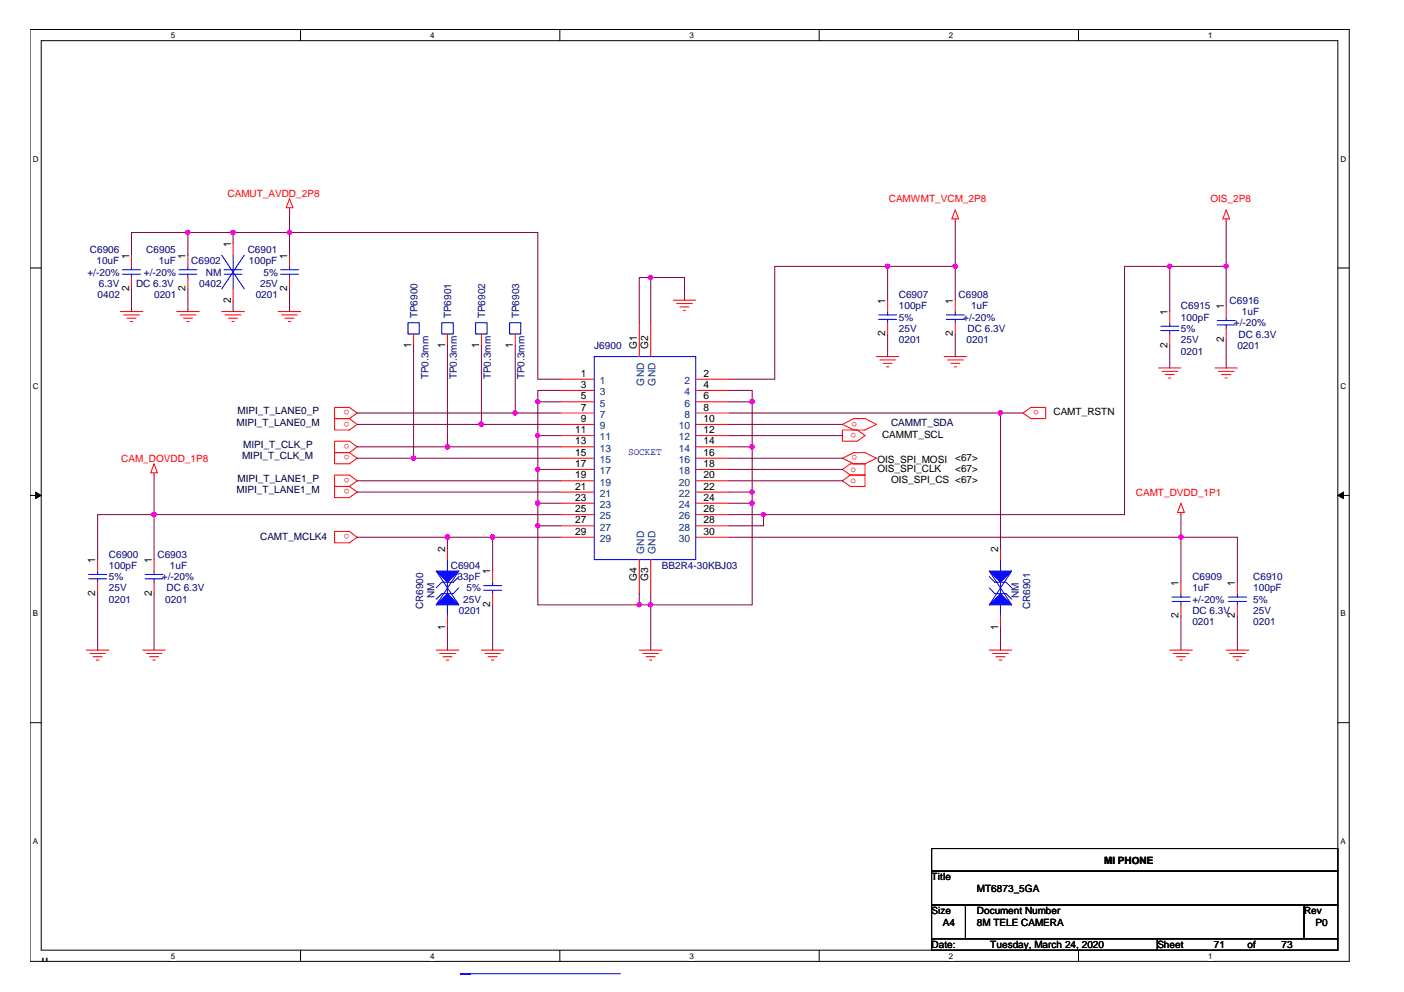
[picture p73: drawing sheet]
<svg xmlns="http://www.w3.org/2000/svg" width="297mm" height="210mm" viewBox="0 0 297 210" stroke-linecap="round" stroke-linejoin="round" font-family="sans-serif">
<defs><g id="words">
<text font-size="4.2" x="8.5" y="205.7">&quot;</text>
<g font-size="2.2">
<text x="48.8" y="52.3" transform="rotate(-90 48.8 52.3)">1</text>
<text x="27.3" y="54.7" transform="rotate(-90 27.3 54.7)">1</text>
<text x="39.2" y="54.7" transform="rotate(-90 39.2 54.7)">1</text>
<text x="60.7" y="54.7" transform="rotate(-90 60.7 54.7)">1</text>
<text x="27.3" y="61.6" transform="rotate(-90 27.3 61.6)">2</text>
<text x="39.2" y="61.6" transform="rotate(-90 39.2 61.6)">2</text>
<text x="48.8" y="64" transform="rotate(-90 48.8 64)">2</text>
<text x="60.7" y="61.6" transform="rotate(-90 60.7 61.6)">2</text>
<text x="187.3" y="64.3" transform="rotate(-90 187.3 64.3)">1</text>
<text x="201.6" y="64.3" transform="rotate(-90 201.6 64.3)">1</text>
<text x="258.9" y="65.5" transform="rotate(-90 258.9 65.5)">1</text>
<text x="187.3" y="71.2" transform="rotate(-90 187.3 71.2)">2</text>
<text x="201.6" y="71.2" transform="rotate(-90 201.6 71.2)">2</text>
<text x="247" y="66.6" transform="rotate(-90 247 66.6)">1</text>
<text x="87" y="73.5" transform="rotate(-90 87 73.5)">1</text>
<text x="94.1" y="73.5" transform="rotate(-90 94.1 73.5)">1</text>
<text x="101.3" y="73.5" transform="rotate(-90 101.3 73.5)">1</text>
<text x="108.5" y="73.5" transform="rotate(-90 108.5 73.5)">1</text>
<text x="134.7" y="73.8" transform="rotate(-90 134.7 73.8)">G1</text>
<text x="137.2" y="73.8" transform="rotate(-90 137.2 73.8)">G2</text>
<text x="247" y="73.5" transform="rotate(-90 247 73.5)">2</text>
<text x="258.9" y="72.4" transform="rotate(-90 258.9 72.4)">2</text>
<text x="122.9" y="79.7">1</text>
<text x="122.9" y="82.1">3</text>
<text x="148.8" y="79.7">2</text>
<text x="148.8" y="82.1">4</text>
<text x="122.9" y="84.5">5</text>
<text x="122.9" y="86.9">7</text>
<text x="122.9" y="89.3">9</text>
<text x="148.8" y="84.5">6</text>
<text x="148.8" y="86.9">8</text>
<text x="148.8" y="89.3">10</text>
<text x="121.7" y="91.7">11</text>
<text x="121.7" y="94">13</text>
<text x="148.8" y="91.7">12</text>
<text x="148.8" y="94">14</text>
<text x="121.7" y="96.4">15</text>
<text x="121.7" y="98.8">17</text>
<text x="121.7" y="101.2">19</text>
<text x="148.8" y="96.4">16</text>
<text x="148.8" y="98.8">18</text>
<text x="148.8" y="101.2">20</text>
<text x="121.7" y="103.6">21</text>
<text x="121.7" y="106">23</text>
<text x="148.8" y="103.6">22</text>
<text x="148.8" y="106">24</text>
<text x="121.7" y="108.4">25</text>
<text x="121.7" y="110.8">27</text>
<text x="121.7" y="113.2">29</text>
<text x="148.8" y="108.4">26</text>
<text x="148.8" y="110.8">28</text>
<text x="148.8" y="113.2">30</text>
<text x="20.2" y="119.2" transform="rotate(-90 20.2 119.2)">1</text>
<text x="32.1" y="119.2" transform="rotate(-90 32.1 119.2)">1</text>
<text x="94.1" y="116.8" transform="rotate(-90 94.1 116.8)">2</text>
<text x="211.2" y="116.8" transform="rotate(-90 211.2 116.8)">2</text>
<text x="103.7" y="121.6" transform="rotate(-90 103.7 121.6)">1</text>
<text x="134.7" y="123" transform="rotate(-90 134.7 123)">G4</text>
<text x="137.2" y="123" transform="rotate(-90 137.2 123)">G3</text>
<text x="249.3" y="124" transform="rotate(-90 249.3 124)">1</text>
<text x="261.3" y="124" transform="rotate(-90 261.3 124)">1</text>
<text x="20.2" y="126.1" transform="rotate(-90 20.2 126.1)">2</text>
<text x="32.1" y="126.1" transform="rotate(-90 32.1 126.1)">2</text>
<text x="103.7" y="128.5" transform="rotate(-90 103.7 128.5)">2</text>
<text x="249.3" y="130.9" transform="rotate(-90 249.3 130.9)">2</text>
<text x="261.3" y="130.9" transform="rotate(-90 261.3 130.9)">2</text>
<text x="94.1" y="133.2" transform="rotate(-90 94.1 133.2)">1</text>
<text x="211.2" y="133.2" transform="rotate(-90 211.2 133.2)">1</text>
</g>
<g font-size="2.2" fill="#004080">
<text x="126.9" y="81.3">1</text>
<text x="126.9" y="83.6">3</text>
<text x="136.3" y="81.6" transform="rotate(-90 136.3 81.6)">GND</text>
<text x="138.7" y="81.6" transform="rotate(-90 138.7 81.6)">GND</text>
<text x="144.8" y="81.3">2</text>
<text x="144.8" y="83.6">4</text>
<text x="126.9" y="86">5</text>
<text x="126.9" y="88.4">7</text>
<text x="144.8" y="86">6</text>
<text x="144.8" y="88.4">8</text>
<text x="126.9" y="90.8">9</text>
<text x="126.9" y="93.2">11</text>
<text x="126.9" y="95.6">13</text>
<text x="143.6" y="90.8">10</text>
<text x="143.6" y="93.2">12</text>
<text x="143.6" y="95.6">14</text>
<text x="126.9" y="98">15</text>
<text x="126.9" y="100.3">17</text>
<text x="143.6" y="98">16</text>
<text x="143.6" y="100.3">18</text>
<text x="126.9" y="102.8">19</text>
<text x="126.9" y="105.1">21</text>
<text x="126.9" y="107.5">23</text>
<text x="143.6" y="102.8">20</text>
<text x="143.6" y="105.1">22</text>
<text x="143.6" y="107.5">24</text>
<text x="126.9" y="109.9">25</text>
<text x="126.9" y="112.3">27</text>
<text x="143.6" y="109.9">26</text>
<text x="143.6" y="112.3">28</text>
<text x="126.9" y="114.7">29</text>
<text x="136.3" y="117.2" transform="rotate(-90 136.3 117.2)">GND</text>
<text x="138.7" y="117.2" transform="rotate(-90 138.7 117.2)">GND</text>
<text x="143.6" y="114.7">30</text>
</g>
<g font-size="2.1" fill="#f00">
<text x="48.1" y="41.6">CAMUT_AVDD_2P8</text>
<text x="188" y="42.8">CAMWMT_VCM_2P8</text>
<text x="256.1" y="42.8">OIS_2P8</text>
<text x="73.9" y="86.8" transform="rotate(-180 73.9 86.8)">o</text>
<text x="73.9" y="89.2" transform="rotate(-180 73.9 89.2)">o</text>
<text x="181.4" y="89.2" transform="rotate(-180 181.4 89.2)">o</text>
<text x="219.8" y="86.8" transform="rotate(-180 219.8 86.8)">o</text>
<text x="73.9" y="94" transform="rotate(-180 73.9 94)">o</text>
<text x="181.1" y="91.6" transform="rotate(-180 181.1 91.6)">o</text>
<text x="25.7" y="97.7">CAM_DOVDD_1P8</text>
<text x="73.9" y="96.4" transform="rotate(-180 73.9 96.4)">o</text>
<text x="73.9" y="101.1" transform="rotate(-180 73.9 101.1)">o</text>
<text x="179.9" y="99.8">o</text>
<text x="181.4" y="96.4" transform="rotate(-180 181.4 96.4)">o</text>
<text x="73.9" y="103.5" transform="rotate(-180 73.9 103.5)">o</text>
<text x="179.9" y="102.2">o</text>
<text x="240.3" y="104.9">CAMT_DVDD_1P1</text>
<text x="73.9" y="113.1" transform="rotate(-180 73.9 113.1)">o</text>
</g>
<g font-size="2.1" fill="#000080">
<text x="19" y="53.5">C6906</text>
<text x="30.9" y="53.5">C6905</text>
<text x="52.4" y="53.5">C6901</text>
<text x="18.5" y="58.3">+/-20%</text>
<text x="20.4" y="55.9">10uF</text>
<text x="30.4" y="58.3">+/-20%</text>
<text x="33.6" y="55.9">1uF</text>
<text x="40.5" y="55.9">C6902</text>
<text x="43.6" y="58.3">NM</text>
<text x="52.7" y="55.9">100pF</text>
<text x="55.8" y="58.3">5%</text>
<text x="20.7" y="63.1">0402</text>
<text x="20.9" y="60.7">6.3V</text>
<text x="28.8" y="60.7">DC 6.3V</text>
<text x="32.6" y="63.1">0201</text>
<text x="42.2" y="60.7">0402</text>
<text x="54.1" y="63.1">0201</text>
<text x="55" y="60.7">25V</text>
<text x="190.2" y="63.1">C6907</text>
<text x="190.2" y="65.5">100pF</text>
<text x="202.8" y="63.1">C6908</text>
<text x="205.4" y="65.5">1uF</text>
<text x="249.9" y="65.5">C6915</text>
<text x="260.1" y="64.3">C6916</text>
<text x="88.3" y="67.3" transform="rotate(-90 88.3 67.3)">TP6900</text>
<text x="95.5" y="67.3" transform="rotate(-90 95.5 67.3)">TP6901</text>
<text x="102.6" y="67.3" transform="rotate(-90 102.6 67.3)">TP6902</text>
<text x="109.8" y="67.3" transform="rotate(-90 109.8 67.3)">TP6903</text>
<text x="190.2" y="67.9">5%</text>
<text x="190.2" y="70.2">25V</text>
<text x="203.8" y="67.9">+/-20%</text>
<text x="204.7" y="70.2">DC 6.3V</text>
<text x="249.9" y="67.9">100pF</text>
<text x="249.9" y="70.2">5%</text>
<text x="261.1" y="69.1">+/-20%</text>
<text x="262" y="71.4">DC 6.3V</text>
<text x="262.8" y="66.6">1uF</text>
<text x="125.7" y="73.8">J6900</text>
<text x="190.2" y="72.6">0201</text>
<text x="204.5" y="72.6">0201</text>
<text x="249.9" y="72.6">25V</text>
<text x="249.9" y="75">0201</text>
<text x="261.8" y="73.8">0201</text>
<text x="90.7" y="80.2" transform="rotate(-90 90.7 80.2)">TP0.3mm</text>
<text x="96.6" y="80.2" transform="rotate(-90 96.6 80.2)">TP0.3mm</text>
<text x="103.8" y="80.2" transform="rotate(-90 103.8 80.2)">TP0.3mm</text>
<text x="111" y="80.2" transform="rotate(-90 111 80.2)">TP0.3mm</text>
<text x="23" y="118">C6900</text>
<text x="33.3" y="118">C6903</text>
<text x="23" y="120.4">100pF</text>
<text x="23" y="122.8">5%</text>
<text x="23" y="125.2">25V</text>
<text x="34.2" y="122.8">+/-20%</text>
<text x="35.2" y="125.2">DC 6.3V</text>
<text x="35.9" y="120.4">1uF</text>
<text x="95.4" y="120.4">C6904</text>
<text x="96.8" y="122.8">33pF</text>
<text x="98.7" y="125.2">5%</text>
<text x="140" y="120.4">BB2R4-30KBJ03</text>
<text x="252.3" y="122.8">C6909</text>
<text x="252.3" y="125.2">1uF</text>
<text x="265.1" y="122.8">C6910</text>
<text x="265.1" y="125.2">100pF</text>
<text x="23" y="127.6">0201</text>
<text x="35" y="127.6">0201</text>
<text x="89.5" y="129" transform="rotate(-90 89.5 129)">CR6900</text>
<text x="91.9" y="126.5" transform="rotate(-90 91.9 126.5)">NM</text>
<text x="97.1" y="129.9">0201</text>
<text x="98" y="127.6">25V</text>
<text x="215.6" y="126.5" transform="rotate(-90 215.6 126.5)">NM</text>
<text x="218" y="129" transform="rotate(-90 218 129)">CR6901</text>
<text x="252.3" y="127.6">+/-20%</text>
<text x="252.3" y="129.9">DC 6.3V</text>
<text x="265.1" y="127.6">5%</text>
<text x="265.1" y="129.9">25V</text>
<text x="252.3" y="132.3">0201</text>
<text x="265.1" y="132.3">0201</text>
</g>
<g font-size="2.1" fill="#000040">
<text x="50.2" y="87.7">MIPI_T_LANE0_P</text>
<text x="50" y="90.1">MIPI_T_LANE0_M</text>
<text x="51.5" y="94.8">MIPI_T_CLK_P</text>
<text x="188.5" y="90.1">CAMMT_SDA</text>
<text x="50.2" y="102">MIPI_T_LANE1_P</text>
<text x="51.2" y="97.2">MIPI_T_CLK_M</text>
<text x="50" y="104.4">MIPI_T_LANE1_M</text>
<text x="55" y="114.2">CAMT_MCLK4</text>
</g>
<g font-size="2.1">
<text x="222.9" y="87.9">CAMT_RSTN</text>
<text x="186.6" y="92.7">CAMMT_SCL</text>
<text x="185.6" y="97.9">OIS_SPI_MOSI</text>
<text x="185.6" y="99.8">OIS_SPI_CLK</text>
<text x="202.1" y="97.5">&lt;67&gt;</text>
<text x="202.1" y="99.8">&lt;67&gt;</text>
<text x="188.5" y="102.2">OIS_SPI_CS &lt;67&gt;</text>
<text x="233.6" y="182.7">MI PHONE</text>
<text x="233.6" y="182.7">M P</text>
<text x="197.1" y="186.3">Title</text>
<text x="197.1" y="186.3">Ti le</text>
<text x="206.7" y="188.7">MT6873_5GA</text>
<text x="208.4" y="188.7">T6873_5GA</text>
<text x="197.1" y="193.4">Siize</text>
<text x="197.1" y="193.4">Size</text>
<text x="199" y="193.4">ze</text>
<text x="199.5" y="195.8">A4</text>
<text x="206.7" y="193.4">Document Number</text>
<text x="206.7" y="193.4">D</text>
<text x="206.7" y="195.8">8M TELE CAMERA</text>
<text x="206.7" y="195.8">8</text>
<text x="210.2" y="195.8">T</text>
<text x="219" y="195.8">ME</text>
<text x="219.6" y="193.4">mber</text>
<text x="275.9" y="193.4">Rev</text>
<text x="275.9" y="193.4">R</text>
<text x="278.3" y="195.8">P0</text>
<text x="197.1" y="200.6">Date:</text>
<text x="197.1" y="200.6">D</text>
<text x="209.5" y="200.6">Tuesday, March 24, 2020</text>
<text x="210.8" y="200.6">ue</text>
<text x="216.6" y="200.6">y, M</text>
<text x="225.3" y="200.6">24, 2020</text>
<text x="244.9" y="200.6">Sheet</text>
<text x="244.9" y="200.6">S</text>
<text x="256.8" y="200.6">71</text>
<text x="263.9" y="200.6">of</text>
<text x="271.1" y="200.6">73</text>
</g>
<text font-size="2.1" fill="#00f" x="132.9" y="96.2">SOCKET</text>
<g font-size="1.7">
<text x="36.2" y="8">5</text>
<text x="91" y="8">4</text>
<text x="145.9" y="8">3</text>
<text x="200.7" y="8">2</text>
<text x="255.6" y="8">1</text>
<text x="6.9" y="34.2">D</text>
<text x="283.6" y="34.2">D</text>
<text x="6.9" y="82.3">C</text>
<text x="283.6" y="82.3">C</text>
<text x="6.9" y="130.4">B</text>
<text x="283.6" y="130.4">B</text>
<text x="6.9" y="178.5">A</text>
<text x="283.6" y="178.5">A</text>
<text x="36.2" y="202.8">5</text>
<text x="91" y="202.8">4</text>
<text x="145.9" y="202.8">3</text>
<text x="200.7" y="202.8">2</text>
<text x="255.6" y="202.8">1</text>
</g>
</g></defs>
<path d="M6.3 6.2h279.2v197.2h-279.2zM8.7 8.6h274.3v192.5h-274.3z" fill="none" stroke="#000" stroke-width=".21"/>
<g fill="#fff">
<path d="M36.2 6.5h.9v1.9h-.9z"/>
<path d="M36.2 201.3h.9v1.9h-.9z"/>
</g>
<path d="M63.6 6.2v2.4M63.6 201.1v2.3" fill="none" stroke="#000" stroke-width=".21"/>
<g fill="#fff">
<path d="M91 6.5h.9v1.9h-.9z"/>
<path d="M91 201.3h.9v1.9h-.9z"/>
</g>
<path d="M118.4 6.2v2.4M118.4 201.1v2.3" fill="none" stroke="#000" stroke-width=".21"/>
<g fill="#fff">
<path d="M145.9 6.5h.9v1.9h-.9z"/>
<path d="M145.9 201.3h.9v1.9h-.9z"/>
</g>
<path d="M173.3 6.2v2.4M173.3 201.1v2.3" fill="none" stroke="#000" stroke-width=".21"/>
<g fill="#fff">
<path d="M200.7 6.5h1v1.9h-1z"/>
<path d="M200.7 201.3h1v1.9h-1z"/>
</g>
<path d="M228.2 6.2v2.4M228.2 201.1v2.3" fill="none" stroke="#000" stroke-width=".21"/>
<g fill="#fff">
<path d="M255.6 6.5h.9v1.9h-.9z"/>
<path d="M6.9 32.7h1.3v1.9h-1.3z"/>
<path d="M255.6 201.3h.9v1.9h-.9z"/>
<path d="M283.6 32.7h1.3v1.9h-1.3z"/>
<path d="M6.9 80.7h1.3v1.9h-1.3z"/>
<path d="M283.6 80.7h1.3v1.9h-1.3z"/>
</g>
<path d="M6.3 56.7h2.4M283 56.7h2.4" fill="none" stroke="#000" stroke-width=".21"/>
<g fill="#fff">
<path d="M6.9 128.9h1.2v1.9h-1.2z"/>
<path d="M283.6 128.9h1.2v1.9h-1.2z"/>
</g>
<path d="M6.3 104.8h2.4M283 104.8h2.4" fill="none" stroke="#000" stroke-width=".21"/>
<g fill="#000" stroke="#000" stroke-width=".21">
<path d="M7.5 104.1l1.2 .7-1.2 .7z" fill-rule="evenodd"/>
<path d="M283 104.8l1.2-.7v1.4z" fill-rule="evenodd"/>
</g>
<g fill="#fff">
<path d="M6.9 177h1.2v1.9h-1.2z"/>
<path d="M283.6 177h1.2v1.9h-1.2z"/>
</g>
<path d="M6.3 152.9h2.4M283 152.9h2.4M197.1 179.5h85.9v4.8h-85.9zM197.1 184.3h85.9v7.2h-85.9zM197.1 191.5h7.2v7.1h-7.2zM197.1 198.6h47.8v2.5h-47.8zM204.3 191.5h71.6v7.1h-71.6zM244.9 198.6h38.1v2.5h-38.1zM275.9 191.5h7.1v7.1h-7.1z" fill="none" stroke="#000" stroke-width=".21"/>
<g fill="none" stroke="#f00" stroke-width=".21">
<path d="M27.8 54v2.4M27.8 58.7v2.4M39.8 54v2.4M39.8 58.7v2.4M49.3 51.6v2.4M61.3 42.1l.7 1.9h-1.5zM61.3 44v.4M61.3 54v2.4M61.3 58.7v2.4M202.1 44.4l.7 1.9h-1.4zM202.1 46.3v.5M259.4 44.4l.7 1.9h-1.4z"/>
<path d="M259.4 46.3v.5M25.4 65.9h4.8M26.2 66.6h3.3M26.9 67.3h1.9M27.6 68h.5M37.4 65.9h4.8M38.1 66.6h3.3M38.8 67.3h1.9M39.5 68h.5M46.9 65.9h4.8M47.6 66.6h3.4M48.3 67.3h1.9"/>
<path d="M49.1 68h.4M49.3 61.1v2.4M58.8 65.9h4.8M59.6 66.6h3.3M60.3 67.3h1.9M61 68h.5M87.5 70.7v2.4M94.7 70.7v2.4M101.9 70.7v2.4M109 70.7v2.4M135.3 68.3v7.2M137.7 68.3v7.2"/>
<path d="M142.4 63.5h4.8M143.1 64.2h3.4M143.8 65h2M144.6 65.7h.4M185.4 75.5h4.8M186.1 76.2h3.3M186.8 76.9h2M187.5 77.6h.5M187.8 63.5v2.4M187.8 68.3v2.4M199.7 75.5h4.8M200.4 76.2h3.4"/>
<path d="M201.2 76.9h1.9M201.9 77.6h.5M202.1 63.5v2.4M202.1 68.3v2.4M245.1 77.9h4.8M245.8 78.6h3.3M246.5 79.3h2M247.2 80h.5M247.5 65.9v2.4M247.5 70.7v2.4M257 77.9h4.8M257.8 78.6h3.3"/>
<path d="M258.4 79.3h2M259.2 80h.5M259.4 64.7v2.4M259.4 69.5v2.4M32.6 98.1l.7 1.9h-1.4zM70.8 86.2h3.1l1.7 1.2-1.7 1.2h-3.1zM70.8 88.6h3.1l1.7 1.2-1.7 1.2h-3.1zM70.8 93.4h3.1l1.7 1.1-1.7 1.3h-3.1zM70.8 95.8h3.1l1.7 1.2-1.7 1.1h-3.1zM118.5 80.2h7.2M118.5 82.6h7.2M118.5 85h7.2"/>
<path d="M118.5 87.4h7.2M118.5 89.8h7.2M118.5 92.2h7.2M118.5 94.5h7.2M118.5 97h7.2M118.5 99.3h7.2M147.2 80.2h7.1M147.2 82.6h7.1M147.2 85h7.1M147.2 87.4h7.1M147.2 89.8h7.1M147.2 92.2h7.1"/>
<path d="M147.2 94.5h7.1M147.2 97h7.1M147.2 99.3h7.1M178.2 91h3.2l1.6 1.2-1.6 1.2h-3.2zM178.2 99.3l1.7-1.2h3.1v2.4h-3.1zM178.2 89.8l2.4-1.2h2.4l2.4 1.2-2.4 1.2h-2.4zM178.2 97l2.4-1.2h2.4l2.4 1.2-2.4 1.1h-2.4zM216.5 87.4l1.6-1.2h3.1v2.4h-3.1zM20.7 118.4v2.4M32.6 100v.5M32.6 118.4v2.4M70.8 112.5h3.1l1.7 1.2-1.7 1.2h-3.1z"/>
<path d="M70.8 100.5h3.1l1.7 1.2-1.7 1.2h-3.1zM70.8 102.9h3.1l1.7 1.2-1.7 1.2h-3.1zM94.7 116v2.4M118.5 101.7h7.2M118.5 104.1h7.2M118.5 106.5h7.2M118.5 108.9h7.2M118.5 111.3h7.2M118.5 113.7h7.2M135.3 118.4v7.2M137.7 118.4v7.2M147.2 101.7h7.1"/>
<path d="M147.2 104.1h7.1M147.2 106.5h7.1M147.2 108.9h7.1M147.2 111.3h7.1M147.2 113.7h7.1M178.2 101.7l1.7-1.2h3.1v2.4h-3.1zM211.7 116v2.4M249.9 106.5l.7 1.9h-1.5zM249.9 108.4v.5M18.3 137.6h4.7M19 138.3h3.3M19.7 139h1.9"/>
<path d="M20.4 139.7h.5M20.7 123.2v2.4M30.2 137.6h4.8M30.9 138.3h3.3M31.6 139h2M32.3 139.7h.6M32.6 123.2v2.4M92.3 137.6h4.8M93 138.3h3.4M93.7 139h1.9M94.4 139.7h.5M94.7 130.4v2.4"/>
<path d="M101.9 137.6h4.7M102.6 138.3h3.3M103.3 139h1.9M104 139.7h.5M104.2 120.8v2.4M104.2 125.6v2.4M135.3 137.6h4.7M136 138.3h3.3M136.7 139h1.9M137.4 139.7h.5M209.3 137.6h4.7M210 138.3h3.3"/>
<path d="M210.7 139h1.9M211.4 139.7h.5M211.7 130.4v2.4M247.5 137.6h4.8M248.2 138.3h3.3M248.9 139h1.9M249.6 139.7h.5M249.9 123.2v2.4M249.9 128v2.4M259.4 137.6h4.8M260.1 138.3h3.4M260.9 139h1.9"/>
<path d="M261.6 139.7h.4M261.8 123.2v2.4M261.8 128v2.4"/>
</g>
<g fill="none" stroke="#00f" stroke-width=".21">
<path d="M25.9 57.1h3.8M25.9 58h3.8M27.8 56.4v.7M27.8 58v.7M37.8 57.1h3.9M37.8 58h3.9M39.8 56.4v.7M39.8 58v.7M46.9 54l4.8 7.1M47.4 57.1h3.8M47.4 58h3.8M49.3 54v3.1"/>
<path d="M49.3 58v3.1M51.7 54l-4.8 7.1M59.4 57.1h3.8M59.4 58h3.8M61.3 56.4v.7M61.3 58v.7M86.3 68.3h2.4v2.4h-2.4zM93.5 68.3h2.4v2.4h-2.4zM100.6 68.3h2.4v2.4h-2.4zM107.8 68.3h2.4v2.4h-2.4zM125.7 75.5h21.5v42.9h-21.5zM185.9 66.6h3.8"/>
<path d="M185.9 67.6h3.8M187.8 65.9v.7M187.8 67.6v.7M200.2 66.6h3.8M200.2 67.6h3.8M202.1 65.9v.7M202.1 67.6v.7M245.6 69h3.8M245.6 69.9h3.8M247.5 68.3v.7M247.5 69.9v.8M257.5 67.8h3.8"/>
<path d="M257.5 68.8h3.8M259.4 67.1v.7M259.4 68.8v.7M94.7 118.4v2.4M211.7 118.4v2.4M18.8 121.6h3.8M18.8 122.5h3.8M20.7 120.8v.8M20.7 122.5v.7M30.7 121.6h3.8M30.7 122.5h3.8M32.6 120.8v.8"/>
<path d="M32.6 122.5v.7M92.3 120.8l4.8 7.2M94.7 123.2v2.4M94.7 128v2.4M97.1 124.4l-1.2 1.2h-2.4l-1.2 1.2M97.1 122l-1.2 1.2h-2.4l-1.2 1.2M97.1 120.8l-4.8 7.2M102.3 123.9h3.8M102.3 124.9h3.8M104.2 123.2v.7M104.2 124.9v.7M209.3 124.4l1.2 1.2h2.4l1.1 1.2"/>
<path d="M209.3 122l1.2 1.2h2.4l1.1 1.2M209.3 120.8l4.7 7.2M211.7 123.2v2.4M211.7 128v2.4M214 120.8l-4.7 7.2M247.9 126.3h3.9M247.9 127.3h3.9M249.9 125.6v.7M249.9 127.3v.7M259.9 126.3h3.8M259.9 127.3h3.8M261.8 125.6v.7"/>
<path d="M261.8 127.3v.7M97.4 206.2h2.1M97.4 206h33.8"/>
</g>
<g fill="#00f" stroke="#00f" stroke-width=".21">
<path d="M211.7 125.6l2.3 2.4h-4.7z" fill-rule="evenodd"/>
<path d="M209.3 120.8h4.7l-2.3 2.4z" fill-rule="evenodd"/>
<path d="M94.7 125.6l2.4 2.4h-4.8z" fill-rule="evenodd"/>
<path d="M92.3 120.8h4.8l-2.4 2.4z" fill-rule="evenodd"/>
</g>
<g fill="none" stroke="#800040" stroke-width=".21">
<path d="M27.8 54v-4.8h86v31h4.7M39.8 49.2v4.8M49.3 49.2v2.4M61.3 44.4v9.6M137.7 58.7v9.6M187.8 56.4v7.1M202.1 56.4h-38.2v23.8h-9.6M202.1 46.8v16.7M247.5 56.4v9.5M259.4 46.8v17.9M259.4 56.4h-21.5v52.5h-83.6M27.8 61.1v4.8"/>
<path d="M39.8 61.1v4.8M49.3 63.5v2.4M61.3 61.1v4.8M87.5 73.1v23.9M94.7 73.1v21.4M101.9 73.1v16.7M109 73.1v14.3M144.8 63.5v-4.8h-9.5v9.6M187.8 70.7v4.8M202.1 70.7v4.8M247.5 73.1v4.8M259.4 71.9v6"/>
<path d="M75.6 87.4h42.9M75.6 89.8h42.9M75.6 94.5h42.9M75.6 97h42.9M113.8 92.2h4.7M113.8 99.3h4.7M113.8 85h4.7M118.5 82.6h-4.7v45.4h45.3v-45.4h-4.8M154.3 87.4h62.2M154.3 89.8h23.9M154.3 94.5h4.8M154.3 97h23.9"/>
<path d="M154.3 92.2h23.9M154.3 99.3h23.9M154.3 85h4.8M211.7 87.4v28.6M32.6 100.5v17.9M75.6 113.7h42.9M75.6 101.7h42.9M75.6 104.1h42.9M94.7 113.7v2.3M104.2 113.7v7.1M113.8 111.3h4.7M113.8 106.5h4.7"/>
<path d="M118.5 108.9h-97.8v9.5M154.3 113.7h107.5v9.5M154.3 101.7h23.9M154.3 104.1h4.8M154.3 106.5h4.8M161.5 108.9v2.4h-7.2M249.9 108.9v14.3M20.7 125.6v12M32.6 125.6v12M94.7 132.8v4.8M104.2 128v9.6M135.3 125.6v2.4"/>
<path d="M137.7 125.6v12M211.7 132.8v4.8M249.9 130.4v7.2M261.8 130.4v7.2"/>
</g>
<g fill="#f0f" stroke="#f0f" stroke-width=".21">
<circle cx="32.6" cy="108.9" r=".45"/>
<circle cx="94.6" cy="113.6" r=".47"/>
<circle cx="49.3" cy="49.2" r=".45"/>
<circle cx="39.7" cy="49.2" r=".45"/>
<circle cx="247.5" cy="56.3" r=".45"/>
<circle cx="259.4" cy="56.3" r=".45"/>
<circle cx="109" cy="87.4" r=".45"/>
<circle cx="101.8" cy="89.8" r=".47"/>
<circle cx="94.6" cy="94.5" r=".47"/>
<circle cx="87.5" cy="96.9" r=".45"/>
<circle cx="104.2" cy="113.6" r=".46"/>
<circle cx="61.2" cy="49.2" r=".45"/>
<circle cx="187.8" cy="56.3" r=".45"/>
<circle cx="202.1" cy="56.3" r=".46"/>
<circle cx="161.5" cy="108.9" r=".46"/>
<circle cx="249.8" cy="113.6" r=".47"/>
<circle cx="135.2" cy="128" r=".45"/>
<circle cx="113.8" cy="85" r=".46"/>
<circle cx="113.8" cy="92.1" r=".46"/>
<circle cx="113.8" cy="99.3" r=".46"/>
<circle cx="113.7" cy="106.5" r=".47"/>
<circle cx="113.8" cy="111.2" r=".46"/>
<circle cx="137.6" cy="128" r=".46"/>
<circle cx="159.1" cy="85" r=".45"/>
<circle cx="159.1" cy="94.5" r=".46"/>
<circle cx="159.1" cy="104.1" r=".45"/>
<circle cx="159.1" cy="106.5" r=".46"/>
<circle cx="137.6" cy="58.7" r=".47"/>
<circle cx="211.6" cy="87.4" r=".45"/>
</g>
<use href="#words"/>
</svg>
